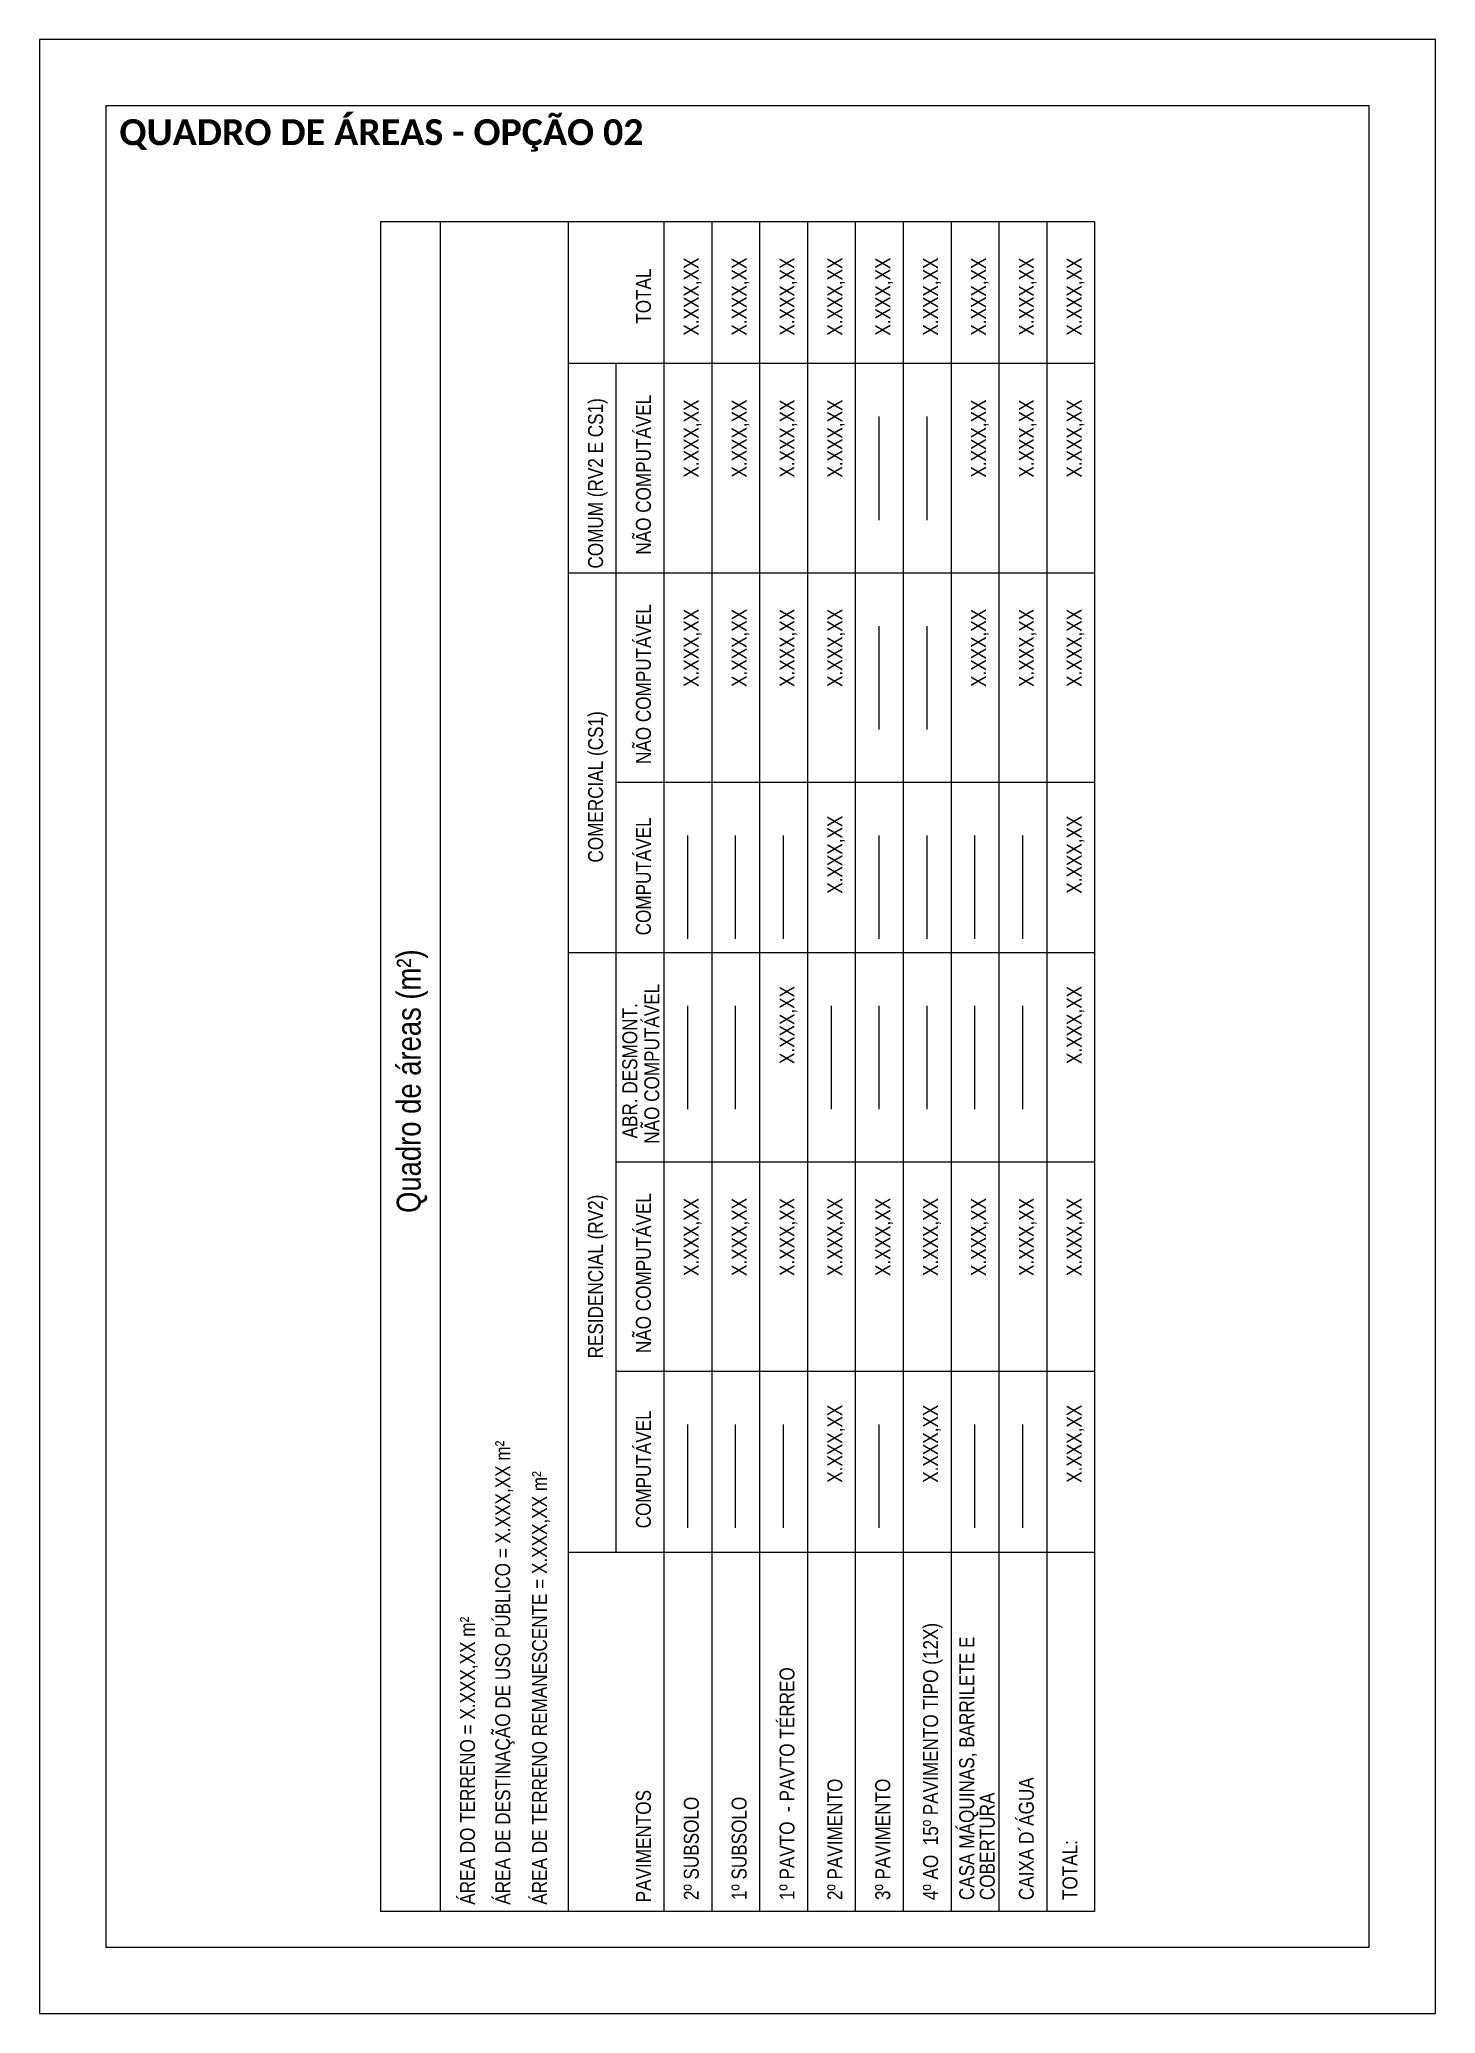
# Model space of a CAD drawing. Header units: millimetres. Extents: x -111 to 66, y -121 to 191.
# Drawn here: x -110.95 to -89.95, y -24.68 to 5.02 of the extents above; entities that cross this region are included whole.
import ezdxf
from ezdxf.enums import TextEntityAlignment as Align

# ---------------------------------------------------------------- set-up
doc = ezdxf.new("R2010")
doc.units = ezdxf.units.MM
doc.layers.add('Cotas', color=1, linetype='Continuous')
doc.layers.add('Texto', color=1, linetype='Continuous')
doc.styles.add('ROMANS', font='romans')
doc.styles.add('Technic', font='techl___.ttf')

msp = doc.modelspace()

# ---------------------------------------------------------------- linework, layer by layer
at = {"color": 5}
msp.add_lwpolyline([(-109.9507, -23.6754), (-90.9507, -23.6754), (-90.9507, 4.0246), (-109.9507, 4.0246)], close=True, dxfattribs=at)
at = {"layer": 'Cotas'}
msp.add_lwpolyline([(-110.9507, -24.6754), (-89.9507, -24.6754), (-89.9507, 5.0246), (-110.9507, 5.0246)], close=True, dxfattribs=at)
at = {"layer": 'Texto'}
for p, q in [((-95.0785, 2.2831), (-105.823, 2.2831)), ((-105.823, 2.2831), (-105.823, -23.1408)), ((-104.923, 2.2831), (-104.923, -23.1408)), ((-102.9985, 2.2831), (-102.9985, -23.1408)), ((-102.9985, 2.2831), (-102.9985, -23.1408)), ((-101.5585, 2.2831), (-101.5585, -23.1408)), ((-101.5585, 2.2831), (-101.5585, -23.1408)), ((-100.8385, 2.2831), (-100.8385, -23.1408)), ((-100.1185, 2.2831), (-100.1185, -23.1408)), ((-99.3985, 2.2831), (-99.3985, -23.1408)), ((-99.3985, 2.2831), (-99.3985, -23.1408)), ((-99.3985, 2.2831), (-99.3985, -23.1408)), ((-98.6785, 2.2831), (-98.6785, -23.1408)), ((-98.6785, 2.2831), (-98.6785, -23.1408)), ((-98.6785, 2.2831), (-98.6785, -23.1408)), ((-97.9585, 2.2831), (-97.9585, -23.1408)), ((-97.2385, 2.2831), (-97.2385, -23.1408)), ((-96.5185, 2.2831), (-96.5185, -23.1408)), ((-96.5185, 2.2831), (-96.5185, -23.1408)), ((-95.7985, 2.2831), (-95.7985, -17.7384)), ((-95.7985, 2.2831), (-95.7985, -17.7384)), ((-95.7985, 2.2831), (-95.7985, -23.1408)), ((-95.7985, 2.2831), (-95.7985, -17.7384)), ((-95.7985, 2.2831), (-95.7985, -23.1408)), ((-95.0785, 2.2831), (-95.0785, -23.1408)), ((-95.0785, 0.1473), (-102.9985, 0.1473)), ((-102.2785, 0.1473), (-102.2785, -17.7384)), ((-98.3185, -2.2054), (-98.3185, -0.65)), ((-97.5985, -2.2054), (-97.5985, -0.65)), ((-95.0785, -3.0027), (-102.9985, -3.0027)), ((-98.3185, -5.3554), (-98.3185, -3.8)), ((-97.5985, -5.3554), (-97.5985, -3.8)), ((-95.0785, -6.1527), (-102.2785, -6.1527)), ((-101.1985, -8.5054), (-101.1985, -6.95)), ((-100.4785, -8.5054), (-100.4785, -6.95)), ((-99.7585, -8.5054), (-99.7585, -6.95)), ((-98.3185, -8.5054), (-98.3185, -6.95)), ((-97.5985, -8.5054), (-97.5985, -6.95)), ((-96.8785, -8.5054), (-96.8785, -6.95)), ((-96.1585, -8.5054), (-96.1585, -6.95)), ((-95.0785, -8.7155), (-102.9985, -8.7155)), ((-101.1985, -11.0682), (-101.1985, -9.5128)), ((-100.4785, -11.0682), (-100.4785, -9.5128)), ((-99.0385, -11.0682), (-99.0385, -9.5128)), ((-98.3185, -11.0682), (-98.3185, -9.5128)), ((-97.5985, -11.0682), (-97.5985, -9.5128)), ((-96.8785, -11.0682), (-96.8785, -9.5128)), ((-96.1585, -11.0682), (-96.1585, -9.5128)), ((-95.0785, -11.8655), (-102.2785, -11.8655)), ((-95.0785, -15.0155), (-102.2785, -15.0155)), ((-101.1985, -17.3682), (-101.1985, -15.8128)), ((-100.4785, -17.3682), (-100.4785, -15.8128)), ((-99.7585, -17.3682), (-99.7585, -15.8128)), ((-98.3185, -17.3682), (-98.3185, -15.8128)), ((-96.8785, -17.3682), (-96.8785, -15.8128)), ((-96.1585, -17.3682), (-96.1585, -15.8128)), ((-95.0785, -17.7384), (-102.9985, -17.7384)), ((-95.0785, -23.1408), (-105.823, -23.1408))]:
    msp.add_line(p, q, dxfattribs=at)

# ---------------------------------------------------------------- texts
at = {"layer": 'Texto', "style": 'Technic'}
for s, p in [('TOTAL', (-101.866, 0.7481)), ('X.XXX,XX', (-101.146, 0.5689)), ('X.XXX,XX', (-100.426, 0.5689)), ('X.XXX,XX', (-99.706, 0.5689)), ('X.XXX,XX', (-98.986, 0.5689)), ('X.XXX,XX', (-98.266, 0.5689)), ('X.XXX,XX', (-97.546, 0.5689)), ('X.XXX,XX', (-96.826, 0.5689)), ('X.XXX,XX', (-96.106, 0.5689)), ('X.XXX,XX', (-95.386, 0.5689)), ('COMUM (RV2 E CS1)', (-102.586, -2.9357)), ('NÃO COMPUTÁVEL', (-101.866, -2.7262)), ('X.XXX,XX', (-101.146, -1.5668)), ('X.XXX,XX', (-100.426, -1.5668)), ('X.XXX,XX', (-99.706, -1.5668)), ('X.XXX,XX', (-98.986, -1.5668)), ('X.XXX,XX', (-96.826, -1.5668)), ('X.XXX,XX', (-96.106, -1.5668)), ('X.XXX,XX', (-95.386, -1.5668)), ('NÃO COMPUTÁVEL', (-101.866, -5.8762)), ('X.XXX,XX', (-101.146, -4.7168)), ('X.XXX,XX', (-100.426, -4.7168)), ('X.XXX,XX', (-99.706, -4.7168)), ('X.XXX,XX', (-98.986, -4.7168)), ('X.XXX,XX', (-96.826, -4.7168)), ('X.XXX,XX', (-96.106, -4.7168)), ('X.XXX,XX', (-95.386, -4.7168)), ('COMERCIAL (CS1)', (-102.586, -7.3589)), ('COMPUTÁVEL', (-101.866, -8.4538)), ('X.XXX,XX', (-98.986, -7.8277)), ('X.XXX,XX', (-95.386, -7.8277)), ('NÃO COMPUTÁVEL', (-101.7395, -11.5891)), ('ABR. DESMONT.', (-102.0704, -11.5088)), ('X.XXX,XX', (-99.706, -10.3905)), ('X.XXX,XX', (-95.386, -10.3905)), ('RESIDENCIAL (RV2)', (-102.586, -14.8184)), ('NÃO COMPUTÁVEL', (-101.866, -14.7391)), ('X.XXX,XX', (-101.146, -13.5797)), ('X.XXX,XX', (-100.426, -13.5797)), ('X.XXX,XX', (-99.706, -13.5797)), ('X.XXX,XX', (-98.986, -13.5797)), ('X.XXX,XX', (-98.266, -13.5797)), ('X.XXX,XX', (-97.546, -13.5797)), ('X.XXX,XX', (-96.826, -13.5797)), ('X.XXX,XX', (-96.106, -13.5797)), ('X.XXX,XX', (-95.386, -13.5797)), ('COMPUTÁVEL', (-101.866, -17.3759)), ('X.XXX,XX', (-98.986, -16.6905)), ('X.XXX,XX', (-97.546, -16.6905)), ('X.XXX,XX', (-95.386, -16.6905)), ('4º AO  15º PAVIMENTO TIPO (12X)', (-97.546, -22.9686)), ('CASA MÁQUINAS, BARRILETE E', (-97.0029, -22.9686)), ('1º PAVTO  - PAVTO TÉRREO', (-99.706, -22.9686)), ('PAVIMENTOS', (-101.866, -23.0019)), ('2º PAVIMENTO', (-98.986, -22.9686)), ('3º PAVIMENTO', (-98.266, -22.9686)), ('COBERTURA', (-96.694, -22.9686)), ('CAIXA D´ÁGUA', (-96.106, -22.9686)), ('2º SUBSOLO', (-101.146, -22.9686)), ('1º SUBSOLO', (-100.426, -22.9686)), ('TOTAL:', (-95.4499, -22.9686))]:
    msp.add_text(s, height=0.225, rotation=90, dxfattribs=at).set_placement(p, align=Align.MIDDLE_LEFT)
for s, height, p in [('Quadro de áreas (m²)', 0.36, (-105.5765, -12.6303)), ('ÁREA DE DESTINAÇÃO DE USO PÚBLICO = X.XXX,XX m²', 0.225, (-104.0949, -23.0381)), ('ÁREA DE TERRENO REMANESCENTE = X.XXX,XX m²', 0.225, (-103.5405, -23.0381)), ('ÁREA DO TERRENO = X.XXX,XX m²', 0.225, (-104.6244, -23.0381))]:
    msp.add_text(s, height=height, rotation=90, dxfattribs=at).set_placement(p, align=Align.TOP_LEFT)
at = {"layer": 'Texto', "insert": (-109.7507, 3.8246), "char_height": 0.5605, "attachment_point": 1, "style": 'ROMANS'}
msp.add_mtext_dynamic_manual_height_columns('\\pxql;{\\H0.69442x;\\fCalibri|b1|i0|c0|p34;\\C2;QUADRO DE ÁREAS - OPÇÃO 02}', width=15.359772, gutter_width=18.5445, heights=[41.236], dxfattribs=at).dxf.set("width", 19)

doc.saveas('drawing.dxf')
